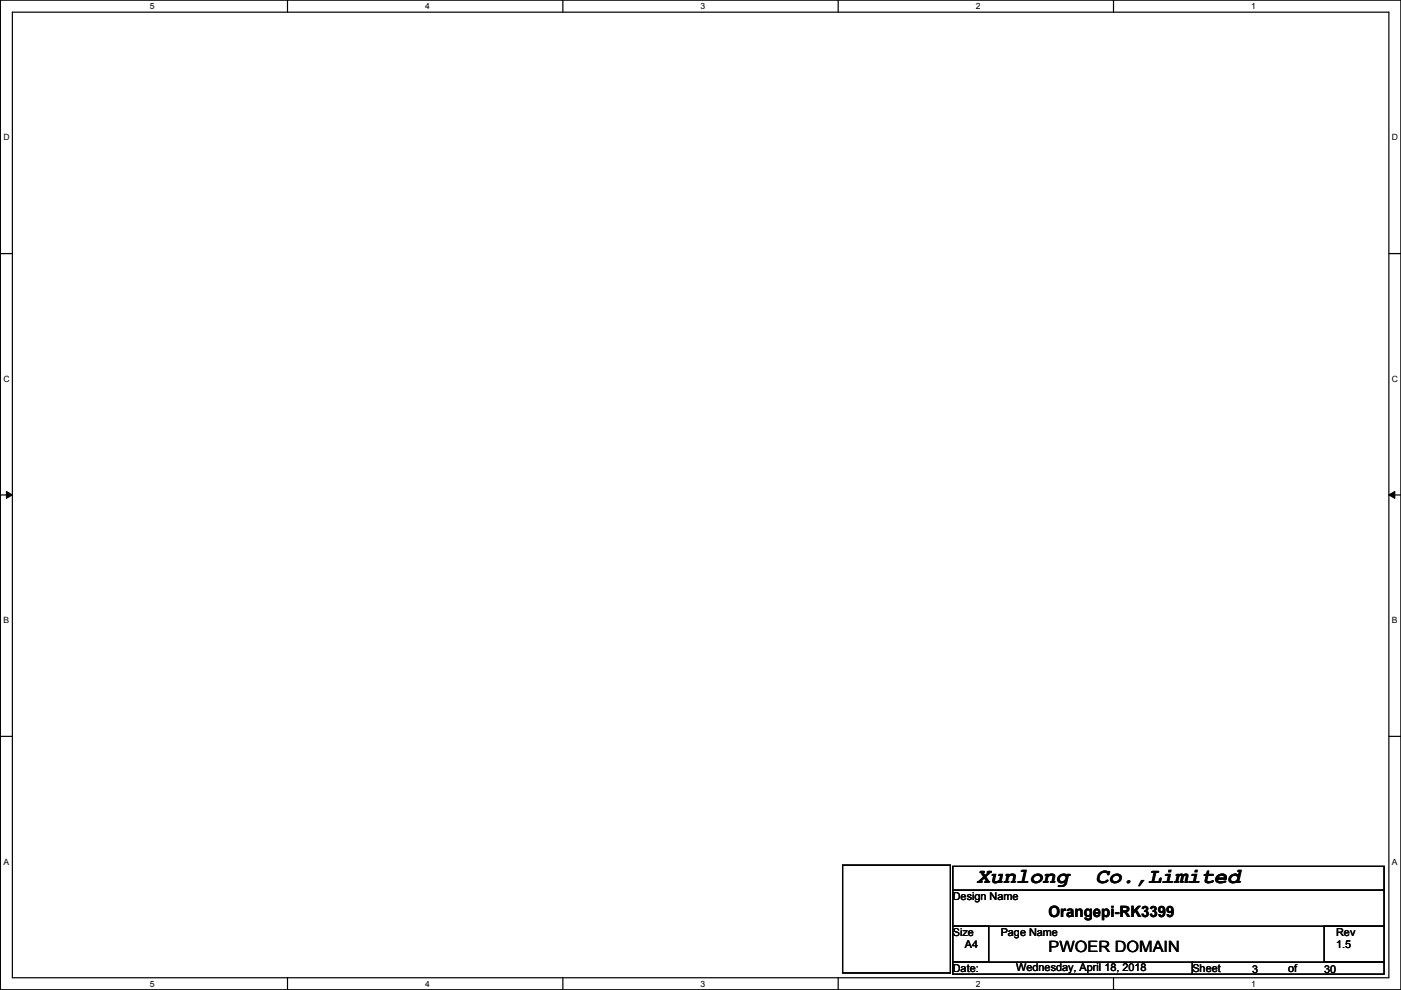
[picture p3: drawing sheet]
<svg xmlns="http://www.w3.org/2000/svg" width="297mm" height="210mm" viewBox="0 0 297 210" stroke-linecap="round" stroke-linejoin="round" font-family="sans-serif">
<defs><g id="words">
<g font-size="4.6">
<text x="207.1" y="187.3">Xunlong</text>
<text x="232.2" y="187.3">Co.,Limited</text>
</g>
<g font-size="3.3">
<text x="222.3" y="194.4">Orangepi-RK3399</text>
<text x="222.3" y="201.9">PWOER DOMAIN</text>
</g>
<g font-size="2.3">
<text x="202" y="190.8">Design Name</text>
<text x="202" y="198.5">Size</text>
<text x="204.6" y="201">A4</text>
<text x="212.2" y="198.5">Page Name</text>
<text x="283.3" y="198.5">Rev</text>
<text x="283.3" y="201">1.5</text>
<text x="202" y="206.1">Date:</text>
<text x="215.5" y="205.8">Wednesday, April 18, 2018</text>
<text x="252.8" y="206.1">Sheet</text>
<text x="265.5" y="206.3">3</text>
<text x="273.1" y="206.1">of</text>
<text x="280.8" y="206.3">30</text>
</g>
<g font-size="1.8">
<text x="31.8" y="1.9">5</text>
<text x="90.1" y="1.9">4</text>
<text x="148.5" y="1.9">3</text>
<text x="206.9" y="1.9">2</text>
<text x="265.3" y="1.9">1</text>
<text x=".7" y="29.8">D</text>
<text x="295.1" y="29.8">D</text>
<text x=".7" y="80.9">C</text>
<text x="295.1" y="80.9">C</text>
<text x=".7" y="132.1">B</text>
<text x="295.1" y="132.1">B</text>
<text x=".7" y="183.3">A</text>
<text x="295.1" y="183.3">A</text>
<text x="31.8" y="209.2">5</text>
<text x="90.1" y="209.2">4</text>
<text x="148.5" y="209.2">3</text>
<text x="206.9" y="209.2">2</text>
<text x="265.3" y="209.2">1</text>
</g>
</g></defs>
<path d="M.1 0h296.9v209.8h-296.9zM2.6 2.6h291.9v204.7h-291.9z" fill="none" stroke="#000" stroke-width=".25"/>
<g fill="#fff">
<path d="M31.8 .3h1v2h-1z"/>
<path d="M31.8 207.6h1v1.9h-1z"/>
</g>
<path d="M61 0v2.6M61 207.3v2.5" fill="none" stroke="#000" stroke-width=".25"/>
<g fill="#fff">
<path d="M90.1 .3h1v2h-1z"/>
<path d="M90.1 207.6h1v1.9h-1z"/>
</g>
<path d="M119.3 0v2.6M119.3 207.3v2.5" fill="none" stroke="#000" stroke-width=".25"/>
<g fill="#fff">
<path d="M148.5 .3h1v2h-1z"/>
<path d="M148.5 207.6h1v1.9h-1z"/>
</g>
<path d="M177.7 0v2.6M177.7 207.3v2.5" fill="none" stroke="#000" stroke-width=".25"/>
<g fill="#fff">
<path d="M206.9 .3h1v2h-1z"/>
<path d="M206.9 207.6h1v1.9h-1z"/>
</g>
<path d="M236.1 0v2.6M236.1 207.3v2.5" fill="none" stroke="#000" stroke-width=".25"/>
<g fill="#fff">
<path d="M265.3 .3h.9v2h-.9z"/>
<path d="M265.3 207.6h.9v1.9h-.9z"/>
<path d="M.7 28.2h1.3v1.9h-1.3z"/>
<path d="M295.1 28.2h1.3v1.9h-1.3z"/>
<path d="M.7 79.3h1.3v2h-1.3z"/>
<path d="M295.1 79.3h1.3v2h-1.3z"/>
</g>
<path d="M.1 53.8h2.5M294.5 53.8h2.5" fill="none" stroke="#000" stroke-width=".25"/>
<g fill="#fff">
<path d="M.7 130.5h1.2v2h-1.2z"/>
<path d="M295.1 130.5h1.2v2h-1.2z"/>
</g>
<path d="M.1 104.9h2.5M294.5 104.9h2.5" fill="none" stroke="#000" stroke-width=".25"/>
<path d="M1.4 104.2l1.2 .7-1.2 .8zM294.5 104.9l1.2-.7v1.5z" fill="#000"/>
<path d="M1.4 104.2l1.2 .7-1.2 .8zM294.5 104.9l1.2-.7v1.5z" fill="none" stroke="#000" stroke-width=".21"/>
<g fill="#fff">
<path d="M.7 181.7h1.2v2h-1.2z"/>
<path d="M295.1 181.7h1.2v2h-1.2z"/>
</g>
<path d="M.1 156.1h2.5M294.5 156.1h2.5M178.6 183.4h22.9v22.9h-22.9zM202 183.7h91.5v5.1h-91.5zM202 188.8h91.5v7.6h-91.5zM202 196.4h7.6v7.6h-7.6zM280.8 196.4h12.7v7.6h-12.7zM202 204h50.8v2.5h-50.8zM252.8 204h40.7v2.5h-40.7z" fill="none" stroke="#000" stroke-width=".25"/>
<use href="#words"/>
</svg>
